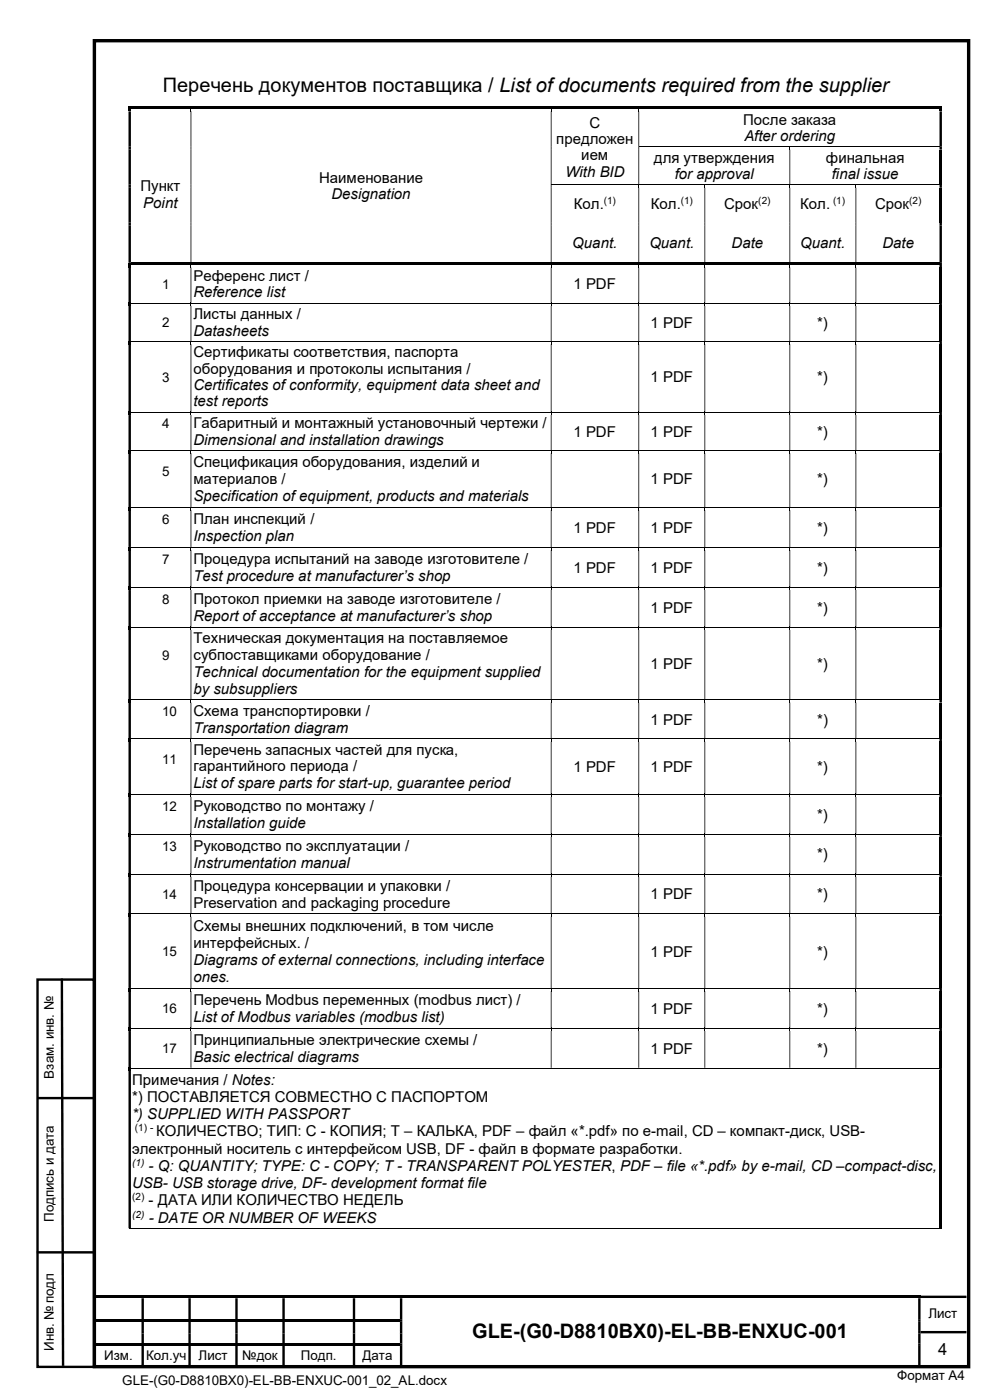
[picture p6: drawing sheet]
<svg xmlns="http://www.w3.org/2000/svg" width="210mm" height="297mm" viewBox="0 0 210 297" stroke-linecap="round" stroke-linejoin="round" font-family="sans-serif">
<defs><g id="words">
<g font-size="4.2">
<text x="34.5" y="19.6">Перечень документов поставщика / List of documents required from the supplier</text>
<text x="100.2" y="283.9">GLE-(G0-D8810BX0)-EL-BB-ENXUC-001</text>
</g>
<text font-size="3.5" x="199.1" y="287.4">4</text>
<g font-size="3.2">
<text x="125.1" y="27.1">С</text>
<text x="157.6" y="26.5">После заказа</text>
<text x="157.9" y="29.9">After ordering</text>
<text x="118" y="30.5">предложен</text>
<text x="123.3" y="34">ием</text>
<text x="138.7" y="34.5">для утверждения</text>
<text x="175.2" y="34.5">финальная</text>
<text x="29.8" y="40.6">Пункт</text>
<text x="67.7" y="38.8">Наименование</text>
<text x="119.9" y="37.5">With BID</text>
<text x="143.1" y="38">for approval</text>
<text x="176.4" y="38">final issue</text>
<text x="30.4" y="44">Point</text>
<text x="70.3" y="42.3">Designation</text>
<text x="121.7" y="44.4">Кол.</text>
<text x="138" y="44.4">Кол.</text>
<text x="153.6" y="44.4">Срок</text>
<text x="169.8" y="44.4">Кол.</text>
<text x="185.6" y="44.4">Срок</text>
<text x="121.4" y="52.7">Quant.</text>
<text x="137.8" y="52.7">Quant.</text>
<text x="155.2" y="52.7">Date</text>
<text x="169.8" y="52.7">Quant.</text>
<text x="187.2" y="52.7">Date</text>
<text x="41" y="59.6">Референс лист /</text>
<text x="41" y="63.1">Reference list</text>
<text x="121.7" y="61.4">1 PDF</text>
<text x="41" y="67.7">Листы данных /</text>
<text x="41" y="71.2">Datasheets</text>
<text x="138" y="69.5">1 PDF</text>
<text x="173.4" y="69.5">*)</text>
<text x="41" y="75.8">Сертификаты соответствия, паспорта</text>
<text x="41" y="79.3">оборудования и протоколы испытания /</text>
<text x="41" y="82.8">Certificates of conformity, equipment data sheet and</text>
<text x="138" y="81.1">1 PDF</text>
<text x="173.4" y="81.1">*)</text>
<text x="41" y="86.2">test reports</text>
<text x="41" y="90.8">Габаритный и монтажный установочный чертежи /</text>
<text x="41" y="94.3">Dimensional and installation drawings</text>
<text x="121.7" y="92.6">1 PDF</text>
<text x="138" y="92.6">1 PDF</text>
<text x="173.4" y="92.6">*)</text>
<text x="41" y="99.1">Спецификация оборудования, изделий и</text>
<text x="41" y="102.7">материалов /</text>
<text x="41" y="106.4">Specification of equipment, products and materials</text>
<text x="138" y="102.7">1 PDF</text>
<text x="173.4" y="102.7">*)</text>
<text x="41" y="111.2">План инспекций /</text>
<text x="121.7" y="113">1 PDF</text>
<text x="138" y="113">1 PDF</text>
<text x="173.4" y="113">*)</text>
<text x="41" y="114.9">Inspection plan</text>
<text x="41" y="119.7">Процедура испытаний на заводе изготовителе /</text>
<text x="41" y="123.3">Test procedure at manufacturer’s shop</text>
<text x="121.7" y="121.5">1 PDF</text>
<text x="138" y="121.5">1 PDF</text>
<text x="173.4" y="121.5">*)</text>
<text x="41" y="128.1">Протокол приемки на заводе изготовителе /</text>
<text x="41" y="131.8">Report of acceptance at manufacturer’s shop</text>
<text x="138" y="130">1 PDF</text>
<text x="173.4" y="130">*)</text>
<text x="41" y="136.5">Техническая документация на поставляемое</text>
<text x="41" y="140">субпоставщиками оборудование /</text>
<text x="41" y="143.6">Technical documentation for the equipment supplied</text>
<text x="138" y="141.9">1 PDF</text>
<text x="173.4" y="141.9">*)</text>
<text x="41" y="147.2">by subsuppliers</text>
<text x="41" y="151.9">Схема транспортировки /</text>
<text x="41" y="155.5">Transportation diagram</text>
<text x="138" y="153.8">1 PDF</text>
<text x="173.4" y="153.8">*)</text>
<text x="41" y="160.2">Перечень запасных частей для пуска,</text>
<text x="41" y="163.6">гарантийного периода /</text>
<text x="41" y="167.2">List of spare parts for start-up, guarantee period</text>
<text x="121.7" y="163.8">1 PDF</text>
<text x="138" y="163.8">1 PDF</text>
<text x="173.4" y="163.8">*)</text>
<text x="41" y="172">Руководство по монтажу /</text>
<text x="173.4" y="173.9">*)</text>
<text x="41" y="175.7">Installation guide</text>
<text x="41" y="180.5">Руководство по эксплуатации /</text>
<text x="41" y="184.2">Instrumentation manual</text>
<text x="173.4" y="182.3">*)</text>
<text x="41" y="189">Процедура консервации и упаковки /</text>
<text x="138" y="190.8">1 PDF</text>
<text x="173.4" y="190.8">*)</text>
<text x="41" y="192.6">Preservation and packaging procedure</text>
<text x="41" y="197.4">Схемы внешних подключений, в том числе</text>
<text x="41" y="201.1">интерфейсных. /</text>
<text x="138" y="202.9">1 PDF</text>
<text x="173.4" y="202.9">*)</text>
<text x="41" y="204.8">Diagrams of external connections, including interface</text>
<text x="41" y="208.4">ones.</text>
<text x="41" y="213.2">Перечень Modbus переменных (modbus лист) /</text>
<text x="138" y="215.1">1 PDF</text>
<text x="173.4" y="215.1">*)</text>
<text x="41" y="216.9">List of Modbus variables (modbus list)</text>
<text x="41" y="221.7">Принципиальные электрические схемы /</text>
<text x="41" y="225.3">Basic electrical diagrams</text>
<text x="138" y="223.5">1 PDF</text>
<text x="173.4" y="223.5">*)</text>
<text x="28" y="230.2">Примечания / Notes:</text>
<text x="28" y="233.8">*) ПОСТАВЛЯЕТСЯ СОВМЕСТНО С ПАСПОРТОМ</text>
<text x="28" y="237.4">*) SUPPLIED WITH PASSPORT</text>
<text x="28" y="244.8">электронный носитель с интерфейсом USB, DF - файл в формате разработки.</text>
<text x="33.1" y="241.1">КОЛИЧЕСТВО; ТИП: C - КОПИЯ; Т – КАЛЬКА, PDF – файл «*.pdf» по e-mail, CD – компакт-диск, USB-</text>
<text x="31.5" y="248.4">- Q: QUANTITY; TYPE: C - COPY; T - TRANSPARENT POLYESTER, PDF – file «*.pdf» by e-mail, CD –compact-disc,</text>
<text x="28" y="252.1">USB- USB storage drive, DF- development format file</text>
<text x="31.5" y="255.7">- ДАТА ИЛИ КОЛИЧЕСТВО НЕДЕЛЬ</text>
<text x="31.5" y="259.4">- DATE OR NUMBER OF WEEKS</text>
</g>
<g font-size="2.8">
<text x="34.4" y="61.4">1</text>
<text x="34.4" y="69.5">2</text>
<text x="34.4" y="81">3</text>
<text x="34.4" y="90.8">4</text>
<text x="34.4" y="101">5</text>
<text x="34.4" y="111.3">6</text>
<text x="34.4" y="119.7">7</text>
<text x="34.4" y="128.2">8</text>
<text x="34.4" y="140.1">9</text>
<text x="34.4" y="152">10</text>
<text x="34.4" y="162">11</text>
<text x="34.4" y="172.1">12</text>
<text x="34.4" y="180.6">13</text>
<text x="34.4" y="190.8">14</text>
<text x="34.4" y="202.9">15</text>
<text x="34.4" y="215">16</text>
<text x="34.4" y="223.5">17</text>
<text x="11.4" y="228.8" transform="rotate(-90 11.4 228.8)">Взам. инв. №</text>
<text x="11.4" y="259.2" transform="rotate(-90 11.4 259.2)">Подпись и дата</text>
<text x="196.9" y="279.7">Лист</text>
<text x="11.4" y="286.6" transform="rotate(-90 11.4 286.6)">Инв. № подл</text>
<text x="22.1" y="288.5">Изм.</text>
<text x="26" y="293.8">GLE-(G0-D8810BX0)-EL-BB-ENXUC-001_02_AL.docx</text>
<text x="31" y="288.5">Кол.уч</text>
<text x="42.1" y="288.5">Лист</text>
<text x="51.4" y="288.5">№док</text>
<text x="63.8" y="288.5">Подп.</text>
<text x="76.9" y="288.5">Дата</text>
<text x="190.3" y="292.8">Формат А4</text>
</g>
<g font-size="2.1">
<text x="128.1" y="43.3">(1)</text>
<text x="144.4" y="43.3">(1)</text>
<text x="160.9" y="43.3">(2)</text>
<text x="176.7" y="43.3">(1)</text>
<text x="192.9" y="43.3">(2)</text>
<text x="28.6" y="240">(1) -</text>
<text x="28" y="247.4">(1)</text>
<text x="28" y="254.6">(2)</text>
<text x="28" y="258.3">(2)</text>
</g>
</g></defs>
<path d="M20 8.6h185.5v281.3h-185.5z" fill="none" stroke="#000" stroke-width=".72" stroke-linecap="butt"/>
<g fill="#000">
<path d="M27.8 22.6h12.6v.5h-12.6zM40.4 23.1h.2v.5h-.2zM116.8 23.1h.2v.5h-.2zM135.4 23.1h.2v.5h-.2zM135.4 39.2h.2v.6h-.2zM167.5 39.2h.1v.6h-.1zM199.3 31.7h.5v7.5h-.5zM199.3 39.8h.5v7.4h-.5zM27.3 55.8h.5v1h-.5zM27.8 55.8h12.6v.5h-12.6zM40.4 56.3h.2v.5h-.2zM116.8 56.3h.2v.5h-.2z"/>
<path d="M135.4 56.3h.2v.5h-.2zM149.4 56.3h.2v.5h-.2zM167.5 56.3h.1v.5h-.1zM181.5 56.3h.2v.5h-.2zM199.3 56.8h.5v7.4h-.5zM27.3 64.2h.5v.7h-.5zM27.3 72.3h.5v.7h-.5zM40.4 64.2h.2v.7h-.2zM40.4 72.3h.2v.7h-.2zM116.8 64.2h.2v.7h-.2zM116.8 72.3h.2v.7h-.2zM135.4 64.2h.2v.7h-.2z"/>
<path d="M135.4 72.3h.2v.7h-.2zM149.4 64.2h.2v.7h-.2zM149.4 72.3h.2v.7h-.2zM167.5 64.2h.1v.7h-.1zM167.5 72.3h.1v.7h-.1zM181.5 64.2h.2v.7h-.2zM181.5 72.3h.2v.7h-.2zM199.3 64.9h.5v7.4h-.5zM199.3 73h.5v14.4h-.5zM27.3 87.4h.5v.7h-.5zM27.3 95.5h.5v.6h-.5zM40.4 87.4h.2v.7h-.2z"/>
<path d="M40.4 95.5h.2v.6h-.2zM116.8 87.4h.2v.7h-.2zM116.8 95.5h.2v.6h-.2zM135.4 87.4h.2v.7h-.2zM135.4 95.5h.2v.6h-.2zM149.4 87.4h.2v.7h-.2zM149.4 95.5h.2v.6h-.2zM167.5 87.4h.1v.7h-.1zM167.5 95.5h.1v.6h-.1zM181.5 87.4h.2v.7h-.2zM181.5 95.5h.2v.6h-.2zM199.3 88.1h.5v7.4h-.5z"/>
<path d="M199.3 96.1h.5v11.5h-.5zM27.3 107.6h.5v.6h-.5zM27.3 116h.5v.7h-.5zM40.4 107.6h.2v.6h-.2zM40.4 116h.2v.7h-.2zM116.8 107.6h.2v.6h-.2zM116.8 116h.2v.7h-.2zM135.4 107.6h.2v.6h-.2zM135.4 116h.2v.7h-.2zM149.4 107.6h.2v.6h-.2zM149.4 116h.2v.7h-.2zM167.5 107.6h.1v.6h-.1z"/>
<path d="M167.5 116h.1v.7h-.1zM181.5 107.6h.2v.6h-.2zM181.5 116h.2v.7h-.2zM199.3 108.2h.5v7.8h-.5zM199.3 116.7h.5v7.8h-.5zM27.3 124.5h.5v.7h-.5zM27.3 133h.5v.6h-.5zM40.4 124.5h.2v.7h-.2zM40.4 133h.2v.6h-.2zM116.8 124.5h.2v.7h-.2zM116.8 133h.2v.6h-.2zM135.4 124.5h.2v.7h-.2z"/>
<path d="M135.4 133h.2v.6h-.2zM149.4 124.5h.2v.7h-.2zM149.4 133h.2v.6h-.2zM167.5 124.5h.1v.7h-.1zM167.5 133h.1v.6h-.1zM181.5 124.5h.2v.7h-.2zM181.5 133h.2v.6h-.2zM199.3 125.2h.5v7.8h-.5zM199.3 133.6h.5v14.8h-.5zM27.3 148.4h.5v.7h-.5zM27.3 156.7h.5v.7h-.5zM40.4 148.4h.2v.7h-.2z"/>
<path d="M40.4 156.7h.2v.7h-.2zM116.8 148.4h.2v.7h-.2zM116.8 156.7h.2v.7h-.2zM135.4 148.4h.2v.7h-.2zM135.4 156.7h.2v.7h-.2zM149.4 148.4h.2v.7h-.2zM149.4 156.7h.2v.7h-.2zM167.5 148.4h.1v.7h-.1zM167.5 156.7h.1v.7h-.1zM181.5 148.4h.2v.7h-.2zM181.5 156.7h.2v.7h-.2zM199.3 149.1h.5v7.6h-.5z"/>
<path d="M199.3 157.4h.5v11h-.5zM27.3 168.4h.5v.7h-.5zM27.3 176.9h.5v.6h-.5zM40.4 168.4h.2v.7h-.2zM40.4 176.9h.2v.6h-.2zM116.8 168.4h.2v.7h-.2zM116.8 176.9h.2v.6h-.2zM135.4 168.4h.2v.7h-.2zM135.4 176.9h.2v.6h-.2zM149.4 168.4h.2v.7h-.2zM149.4 176.9h.2v.6h-.2zM167.5 168.4h.1v.7h-.1z"/>
<path d="M167.5 176.9h.1v.6h-.1zM181.5 168.4h.2v.7h-.2zM181.5 176.9h.2v.6h-.2zM199.3 169.1h.5v7.8h-.5zM199.3 177.5h.5v7.8h-.5zM27.3 185.3h.5v.7h-.5zM27.3 193.8h.5v.7h-.5zM40.4 185.3h.2v.7h-.2zM40.4 193.8h.2v.7h-.2zM116.8 185.3h.2v.7h-.2zM116.8 193.8h.2v.7h-.2zM135.4 185.3h.2v.7h-.2z"/>
<path d="M135.4 193.8h.2v.7h-.2zM149.4 185.3h.2v.7h-.2zM149.4 193.8h.2v.7h-.2zM167.5 185.3h.1v.7h-.1zM167.5 193.8h.1v.7h-.1zM181.5 185.3h.2v.7h-.2zM181.5 193.8h.2v.7h-.2zM199.3 186h.5v7.8h-.5zM199.3 194.5h.5v15.1h-.5zM27.3 209.6h.5v.7h-.5zM27.3 218.1h.5v.6h-.5zM40.4 209.6h.2v.7h-.2z"/>
<path d="M40.4 218.1h.2v.6h-.2zM116.8 209.6h.2v.7h-.2zM116.8 218.1h.2v.6h-.2zM135.4 209.6h.2v.7h-.2zM135.4 218.1h.2v.6h-.2zM149.4 209.6h.2v.7h-.2zM149.4 218.1h.2v.6h-.2zM167.5 209.6h.1v.7h-.1zM167.5 218.1h.1v.6h-.1zM181.5 209.6h.2v.7h-.2zM181.5 218.1h.2v.6h-.2zM199.3 210.3h.5v7.8h-.5z"/>
<path d="M199.3 218.7h.5v7.8h-.5zM27.3 226.5h.5v.7h-.5zM20 274.9h10v.5h-10zM20 279.9h10v.5h-10zM30 279.9h.5v.5h-.5zM30.5 274.9h9.5v.5h-9.5zM30.5 279.9h9.5v.5h-9.5zM40 279.9h.5v.5h-.5zM40.5 274.9h9.4v.5h-9.4zM40.5 279.9h9.4v.5h-9.4zM49.9 279.9h.5v.5h-.5zM50.4 274.9h9.5v.5h-9.5z"/>
<path d="M50.4 279.9h9.5v.5h-9.5zM59.9 279.9h.5v.5h-.5zM60.4 274.9h14.4v.5h-14.4zM60.4 279.9h14.4v.5h-14.4zM74.8 279.9h.6v.5h-.6zM75.4 274.9h9.4v.5h-9.4zM75.4 279.9h9.4v.5h-9.4zM85.3 274.9h109.5v.5h-109.5zM20 285h10v.5h-10zM30 285h.5v.5h-.5zM30.5 285h9.5v.5h-9.5zM40 285h.5v.5h-.5z"/>
<path d="M40.5 285h9.4v.5h-9.4zM49.9 285h.5v.5h-.5zM50.4 285h9.5v.5h-9.5zM59.9 285h.5v.5h-.5zM60.4 285h14.4v.5h-14.4zM74.8 285h.6v.5h-.6zM75.4 285h9.4v.5h-9.4z"/>
</g>
<g fill="#000">
<path d="M27.3 22.6h.5v1h-.5z" fill-rule="evenodd"/>
<path d="M27.3 23.6h.5v7.5h-.5zM40.4 23.6h.2v7.5h-.2zM116.8 23.6h.2v7.5h-.2zM135.4 23.6h.2v7.5h-.2zM199.3 23.6h.5v7.5h-.5z" fill-rule="evenodd"/>
<path d="M27.3 31.1h.5v.6h-.5zM40.4 31.1h.2v.6h-.2zM116.8 31.1h.2v.6h-.2zM135.4 31.1h.2v.6h-.2z" fill-rule="evenodd"/>
<path d="M27.3 39.2h.5v.6h-.5zM40.4 39.2h.2v.6h-.2zM116.8 39.2h.2v.6h-.2z" fill-rule="evenodd"/>
<path d="M40.4 22.6h76.4v.5h-76.4z" fill-rule="evenodd"/>
<path d="M116.8 22.6h18.6v.5h-18.6z" fill-rule="evenodd"/>
<path d="M135.4 22.6h63.9v.5h-63.9z" fill-rule="evenodd"/>
<path d="M149.4 39.2h.2v.6h-.2z" fill-rule="evenodd"/>
<path d="M167.5 31.1h.1v.6h-.1z" fill-rule="evenodd"/>
<path d="M181.5 39.2h.2v.6h-.2z" fill-rule="evenodd"/>
<path d="M199.3 22.6h.5v1h-.5z" fill-rule="evenodd"/>
<path d="M199.3 31.1h.5v.6h-.5zM27.3 31.7h.5v7.5h-.5zM40.4 31.7h.2v7.5h-.2zM116.8 31.7h.2v7.5h-.2zM135.4 31.7h.2v7.5h-.2zM167.5 31.7h.1v7.5h-.1z" fill-rule="evenodd"/>
<path d="M199.3 39.2h.5v.6h-.5zM27.3 39.8h.5v7.4h-.5zM40.4 39.8h.2v7.4h-.2zM116.8 39.8h.2v7.4h-.2zM135.4 39.8h.2v7.4h-.2zM149.4 39.8h.2v7.4h-.2zM167.5 39.8h.1v7.4h-.1zM181.5 39.8h.2v7.4h-.2z" fill-rule="evenodd"/>
<path d="M27.3 47.2h.5v.7h-.5zM40.4 47.2h.2v.7h-.2zM116.8 47.2h.2v.7h-.2zM135.4 47.2h.2v.7h-.2zM149.4 47.2h.2v.7h-.2zM167.5 47.2h.1v.7h-.1zM181.5 47.2h.2v.7h-.2zM199.3 47.2h.5v.7h-.5z" fill-rule="evenodd"/>
<path d="M27.3 47.9h.5v7.9h-.5zM40.4 47.9h.2v7.9h-.2zM116.8 47.9h.2v7.9h-.2zM135.4 47.9h.2v7.9h-.2zM149.4 47.9h.2v7.9h-.2zM167.5 47.9h.1v7.9h-.1zM181.5 47.9h.2v7.9h-.2zM199.3 47.9h.5v7.9h-.5z" fill-rule="evenodd"/>
<path d="M40.4 55.8h76.4v.5h-76.4z" fill-rule="evenodd"/>
<path d="M116.8 55.8h18.6v.5h-18.6z" fill-rule="evenodd"/>
<path d="M135.4 55.8h14v.5h-14z" fill-rule="evenodd"/>
<path d="M149.4 55.8h18.1v.5h-18.1z" fill-rule="evenodd"/>
<path d="M167.5 55.8h14v.5h-14z" fill-rule="evenodd"/>
<path d="M181.5 55.8h17.8v.5h-17.8z" fill-rule="evenodd"/>
<path d="M199.3 55.8h.5v1h-.5zM27.3 56.8h.5v7.4h-.5zM40.4 56.8h.2v7.4h-.2zM116.8 56.8h.2v7.4h-.2zM135.4 56.8h.2v7.4h-.2zM149.4 56.8h.2v7.4h-.2zM167.5 56.8h.1v7.4h-.1zM181.5 56.8h.2v7.4h-.2z" fill-rule="evenodd"/>
<path d="M199.3 64.2h.5v.7h-.5zM27.3 64.9h.5v7.4h-.5zM40.4 64.9h.2v7.4h-.2zM116.8 64.9h.2v7.4h-.2zM135.4 64.9h.2v7.4h-.2zM149.4 64.9h.2v7.4h-.2zM167.5 64.9h.1v7.4h-.1zM181.5 64.9h.2v7.4h-.2z" fill-rule="evenodd"/>
<path d="M199.3 72.3h.5v.7h-.5zM27.3 73h.5v14.4h-.5zM40.4 73h.2v14.4h-.2zM116.8 73h.2v14.4h-.2zM135.4 73h.2v14.4h-.2zM149.4 73h.2v14.4h-.2zM167.5 73h.1v14.4h-.1zM181.5 73h.2v14.4h-.2z" fill-rule="evenodd"/>
<path d="M199.3 87.4h.5v.7h-.5zM27.3 88.1h.5v7.4h-.5zM40.4 88.1h.2v7.4h-.2zM116.8 88.1h.2v7.4h-.2zM135.4 88.1h.2v7.4h-.2zM149.4 88.1h.2v7.4h-.2zM167.5 88.1h.1v7.4h-.1zM181.5 88.1h.2v7.4h-.2z" fill-rule="evenodd"/>
<path d="M199.3 95.5h.5v.6h-.5zM27.3 96.1h.5v11.5h-.5zM40.4 96.1h.2v11.5h-.2zM116.8 96.1h.2v11.5h-.2zM135.4 96.1h.2v11.5h-.2zM149.4 96.1h.2v11.5h-.2zM167.5 96.1h.1v11.5h-.1zM181.5 96.1h.2v11.5h-.2z" fill-rule="evenodd"/>
<path d="M199.3 107.6h.5v.6h-.5zM27.3 108.2h.5v7.8h-.5zM40.4 108.2h.2v7.8h-.2zM116.8 108.2h.2v7.8h-.2zM135.4 108.2h.2v7.8h-.2zM149.4 108.2h.2v7.8h-.2zM167.5 108.2h.1v7.8h-.1zM181.5 108.2h.2v7.8h-.2z" fill-rule="evenodd"/>
<path d="M199.3 116h.5v.7h-.5zM27.3 116.7h.5v7.8h-.5zM40.4 116.7h.2v7.8h-.2zM116.8 116.7h.2v7.8h-.2zM135.4 116.7h.2v7.8h-.2zM149.4 116.7h.2v7.8h-.2zM167.5 116.7h.1v7.8h-.1zM181.5 116.7h.2v7.8h-.2z" fill-rule="evenodd"/>
<path d="M199.3 124.5h.5v.7h-.5zM27.3 125.2h.5v7.8h-.5zM40.4 125.2h.2v7.8h-.2zM116.8 125.2h.2v7.8h-.2zM135.4 125.2h.2v7.8h-.2zM149.4 125.2h.2v7.8h-.2zM167.5 125.2h.1v7.8h-.1zM181.5 125.2h.2v7.8h-.2z" fill-rule="evenodd"/>
<path d="M199.3 133h.5v.6h-.5zM27.3 133.6h.5v14.8h-.5zM40.4 133.6h.2v14.8h-.2zM116.8 133.6h.2v14.8h-.2zM135.4 133.6h.2v14.8h-.2zM149.4 133.6h.2v14.8h-.2zM167.5 133.6h.1v14.8h-.1zM181.5 133.6h.2v14.8h-.2z" fill-rule="evenodd"/>
<path d="M199.3 148.4h.5v.7h-.5zM27.3 149.1h.5v7.6h-.5zM40.4 149.1h.2v7.6h-.2zM116.8 149.1h.2v7.6h-.2zM135.4 149.1h.2v7.6h-.2zM149.4 149.1h.2v7.6h-.2zM167.5 149.1h.1v7.6h-.1zM181.5 149.1h.2v7.6h-.2z" fill-rule="evenodd"/>
<path d="M199.3 156.7h.5v.7h-.5zM27.3 157.4h.5v11h-.5zM40.4 157.4h.2v11h-.2zM116.8 157.4h.2v11h-.2zM135.4 157.4h.2v11h-.2zM149.4 157.4h.2v11h-.2zM167.5 157.4h.1v11h-.1zM181.5 157.4h.2v11h-.2z" fill-rule="evenodd"/>
<path d="M199.3 168.4h.5v.7h-.5zM27.3 169.1h.5v7.8h-.5zM40.4 169.1h.2v7.8h-.2zM116.8 169.1h.2v7.8h-.2zM135.4 169.1h.2v7.8h-.2zM149.4 169.1h.2v7.8h-.2zM167.5 169.1h.1v7.8h-.1zM181.5 169.1h.2v7.8h-.2z" fill-rule="evenodd"/>
<path d="M199.3 176.9h.5v.6h-.5zM27.3 177.5h.5v7.8h-.5zM40.4 177.5h.2v7.8h-.2zM116.8 177.5h.2v7.8h-.2zM135.4 177.5h.2v7.8h-.2zM149.4 177.5h.2v7.8h-.2zM167.5 177.5h.1v7.8h-.1zM181.5 177.5h.2v7.8h-.2z" fill-rule="evenodd"/>
<path d="M199.3 185.3h.5v.7h-.5zM27.3 186h.5v7.8h-.5zM40.4 186h.2v7.8h-.2zM116.8 186h.2v7.8h-.2zM135.4 186h.2v7.8h-.2zM149.4 186h.2v7.8h-.2zM167.5 186h.1v7.8h-.1zM181.5 186h.2v7.8h-.2z" fill-rule="evenodd"/>
<path d="M199.3 193.8h.5v.7h-.5zM27.3 194.5h.5v15.1h-.5zM40.4 194.5h.2v15.1h-.2zM116.8 194.5h.2v15.1h-.2zM135.4 194.5h.2v15.1h-.2zM149.4 194.5h.2v15.1h-.2zM167.5 194.5h.1v15.1h-.1zM181.5 194.5h.2v15.1h-.2z" fill-rule="evenodd"/>
<path d="M199.3 209.6h.5v.7h-.5zM27.3 210.3h.5v7.8h-.5zM40.4 210.3h.2v7.8h-.2zM116.8 210.3h.2v7.8h-.2zM135.4 210.3h.2v7.8h-.2zM149.4 210.3h.2v7.8h-.2zM167.5 210.3h.1v7.8h-.1zM181.5 210.3h.2v7.8h-.2z" fill-rule="evenodd"/>
<path d="M199.3 218.1h.5v.6h-.5zM27.3 218.7h.5v7.8h-.5zM40.4 218.7h.2v7.8h-.2zM116.8 218.7h.2v7.8h-.2zM135.4 218.7h.2v7.8h-.2zM149.4 218.7h.2v7.8h-.2zM167.5 218.7h.1v7.8h-.1zM181.5 218.7h.2v7.8h-.2z" fill-rule="evenodd"/>
<path d="M199.3 226.5h.5v.7h-.5zM27.3 227.2h.5v33.4h-.5z" fill-rule="evenodd"/>
<path d="M199.3 227.2h.5v33.5h-.5z" fill-rule="evenodd"/>
<path d="M30 274.9h.5v.5h-.5z" fill-rule="evenodd"/>
<path d="M40 274.9h.5v.5h-.5z" fill-rule="evenodd"/>
<path d="M49.9 274.9h.5v.5h-.5z" fill-rule="evenodd"/>
<path d="M59.9 274.9h.5v.5h-.5z" fill-rule="evenodd"/>
<path d="M74.8 274.9h.6v.5h-.6z" fill-rule="evenodd"/>
<path d="M84.8 274.9h.5v.5h-.5z" fill-rule="evenodd"/>
<path d="M84.8 279.9h.5v.5h-.5zM194.8 279.9h.5v.5h-.5zM30 280.4h.5v2h-.5zM40 280.4h.5v2h-.5zM49.9 280.4h.5v2h-.5zM59.9 280.4h.5v2h-.5zM74.8 280.4h.6v2h-.6z" fill-rule="evenodd"/>
<path d="M194.8 274.9h.5v.5h-.5z" fill-rule="evenodd"/>
<path d="M195.3 274.9h9.7v.5h-9.7zM30 275.4h.5v4.5h-.5zM40 275.4h.5v4.5h-.5zM49.9 275.4h.5v4.5h-.5zM59.9 275.4h.5v4.5h-.5zM74.8 275.4h.6v4.5h-.6zM84.8 275.4h.5v4.5h-.5zM194.8 275.4h.5v4.5h-.5z" fill-rule="evenodd"/>
<path d="M30 282.4h.5v.5h-.5zM40 282.4h.5v.5h-.5zM49.9 282.4h.5v.5h-.5zM59.9 282.4h.5v.5h-.5zM74.8 282.4h.6v.5h-.6zM84.8 282.4h.5v.5h-.5zM194.8 282.4h.5v.5h-.5z" fill-rule="evenodd"/>
<path d="M84.8 280.4h.5v2h-.5zM194.8 280.4h.5v2h-.5z" fill-rule="evenodd"/>
<path d="M84.8 285h.5v.5h-.5zM194.8 285h.5v.5h-.5zM30 285.5h.5v4.5h-.5zM40 285.5h.5v4.5h-.5zM49.9 285.5h.5v4.5h-.5zM59.9 285.5h.5v4.5h-.5zM74.8 285.5h.6v4.5h-.6z" fill-rule="evenodd"/>
<path d="M84.8 285.5h.5v4.5h-.5zM194.8 285.5h.5v4.5h-.5z" fill-rule="evenodd"/>
<path d="M195.3 282.4h9.7v.5h-9.7zM30 282.9h.5v2.1h-.5zM40 282.9h.5v2.1h-.5zM49.9 282.9h.5v2.1h-.5zM59.9 282.9h.5v2.1h-.5zM74.8 282.9h.6v2.1h-.6zM84.8 282.9h.5v2.1h-.5zM194.8 282.9h.5v2.1h-.5z" fill-rule="evenodd"/>
</g>
<path d="M8 207.8h11.9v82.2h-11.9zM13.1 207.6l.3 82.2M7.9 233h12M7.8 265.7h12" fill="none" stroke="#000" stroke-width=".51"/>
<g fill="none" stroke="#000" stroke-width=".21">
<path d="M117 39.2h18.4M135.6 31.2h31.9M135.6 39.2h13.8M149.6 39.2h17.9M167.6 31.2h31.7M167.6 39.2h13.9M181.7 39.2h17.6M27.8 64.3h12.6M27.8 72.4h12.6M40.6 64.3h76.2M40.6 72.4h76.2M117 64.3h18.4"/>
<path d="M117 72.4h18.4M135.6 64.3h13.8M135.6 72.4h13.8M149.6 64.3h17.9M149.6 72.4h17.9M167.6 64.3h13.9M167.6 72.4h13.9M181.7 64.3h17.6M181.7 72.4h17.6M27.8 87.5h12.6M27.8 95.5h12.6M40.6 87.5h76.2"/>
<path d="M40.6 95.5h76.2M117 87.5h18.4M117 95.5h18.4M135.6 87.5h13.8M135.6 95.5h13.8M149.6 87.5h17.9M149.6 95.5h17.9M167.6 87.5h13.9M167.6 95.5h13.9M181.7 87.5h17.6M181.7 95.5h17.6M27.8 107.7h12.6"/>
<path d="M27.8 116.1h12.6M40.6 107.7h76.2M40.6 116.1h76.2M117 107.7h18.4M117 116.1h18.4M135.6 107.7h13.8M135.6 116.1h13.8M149.6 107.7h17.9M149.6 116.1h17.9M167.6 107.7h13.9M167.6 116.1h13.9M181.7 107.7h17.6"/>
<path d="M181.7 116.1h17.6M27.8 124.6h12.6M27.8 133.1h12.6M40.6 124.6h76.2M40.6 133.1h76.2M117 124.6h18.4M117 133.1h18.4M135.6 124.6h13.8M135.6 133.1h13.8M149.6 124.6h17.9M149.6 133.1h17.9M167.6 124.6h13.9"/>
<path d="M167.6 133.1h13.9M181.7 124.6h17.6M181.7 133.1h17.6M27.8 148.5h12.6M27.8 156.8h12.6M40.6 148.5h76.2M40.6 156.8h76.2M117 148.5h18.4M117 156.8h18.4M135.6 148.5h13.8M135.6 156.8h13.8M149.6 148.5h17.9"/>
<path d="M149.6 156.8h17.9M167.6 148.5h13.9M167.6 156.8h13.9M181.7 148.5h17.6M181.7 156.8h17.6M27.8 168.5h12.6M27.8 177h12.6M40.6 168.5h76.2M40.6 177h76.2M117 168.5h18.4M117 177h18.4M135.6 168.5h13.8"/>
<path d="M135.6 177h13.8M149.6 168.5h17.9M149.6 177h17.9M167.6 168.5h13.9M167.6 177h13.9M181.7 168.5h17.6M181.7 177h17.6M27.8 185.4h12.6M27.8 193.9h12.6M40.6 185.4h76.2M40.6 193.9h76.2M117 185.4h18.4"/>
<path d="M117 193.9h18.4M135.6 185.4h13.8M135.6 193.9h13.8M149.6 185.4h17.9M149.6 193.9h17.9M167.6 185.4h13.9M167.6 193.9h13.9M181.7 185.4h17.6M181.7 193.9h17.6M27.8 209.7h12.6M27.8 218.1h12.6M40.6 209.7h76.2"/>
<path d="M40.6 218.1h76.2M117 209.7h18.4M117 218.1h18.4M135.6 209.7h13.8M135.6 218.1h13.8M149.6 209.7h17.9M149.6 218.1h17.9M167.6 209.7h13.9M167.6 218.1h13.9M181.7 209.7h17.6M181.7 218.1h17.6M27.8 226.6h171.5"/>
<path d="M27.3 260.6h172"/>
</g>
<use href="#words"/>
</svg>
